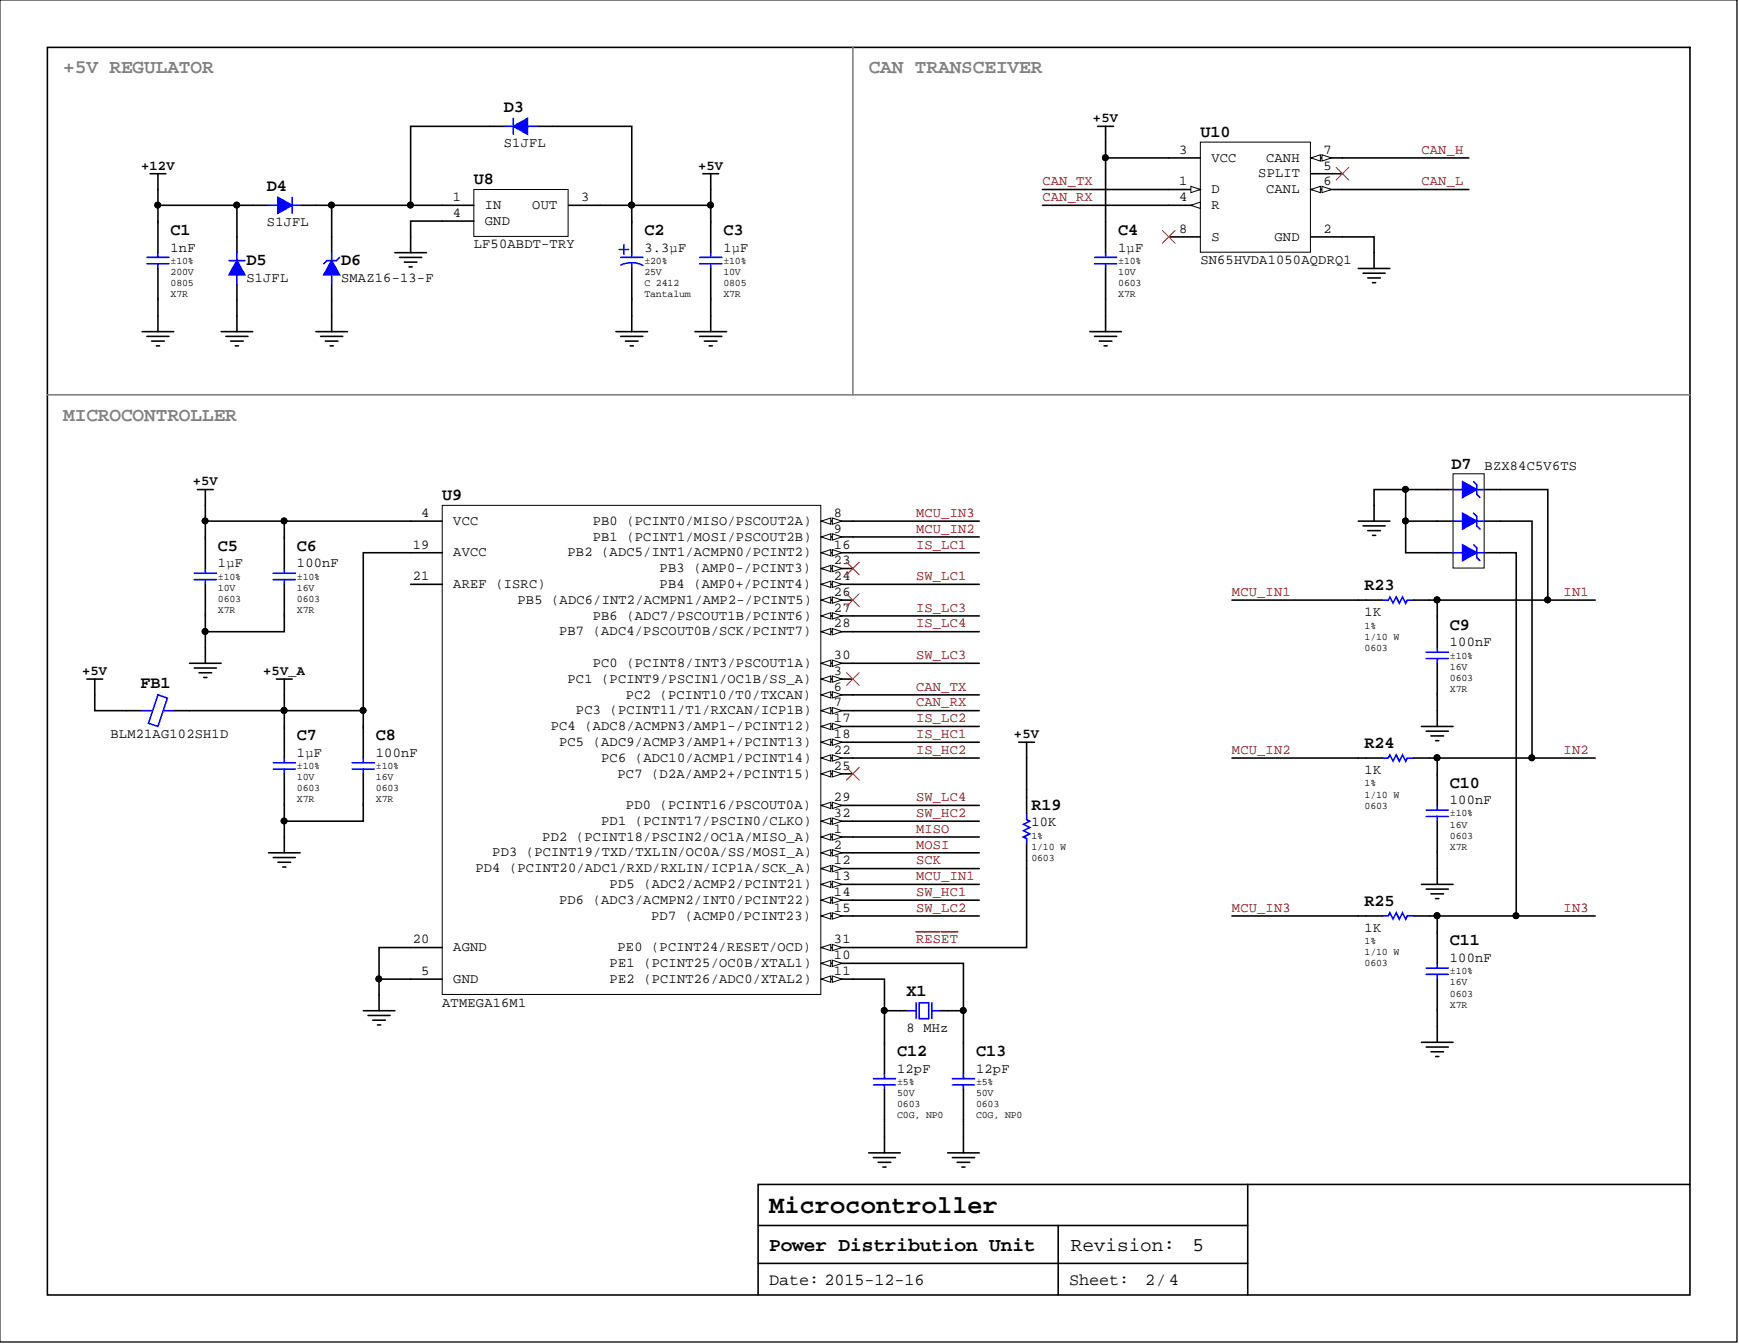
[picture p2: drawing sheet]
<svg xmlns="http://www.w3.org/2000/svg" width="279mm" height="216mm" viewBox="0 0 279 216" stroke-linecap="round" stroke-linejoin="round" font-family="sans-serif">
<defs><g id="words">
<text font-size="4.1" x="123.6" y="194.9">Microcontroller</text>
<g font-size="3.1" fill="#808080">
<text x="10.2" y="11.8">+5V REGULATOR</text>
<text x="139.6" y="11.8">CAN TRANSCEIVER</text>
<text x="10.2" y="67.6">MICROCONTROLLER</text>
</g>
<g font-size="3.1">
<text x="123.6" y="201">Power Distribution Unit</text>
<text x="172" y="201">Revision:</text>
<text x="191.6" y="201">5</text>
</g>
<g font-size="2.7">
<text x="80.9" y="17.9">D3</text>
<text x="192.9" y="22">U10</text>
<text x="76.1" y="29.6">U8</text>
<text x="42.9" y="30.6">D4</text>
<text x="27.4" y="37.7">C1</text>
<text x="103.5" y="37.7">C2</text>
<text x="116.2" y="37.7">C3</text>
<text x="179.7" y="37.7">C4</text>
<text x="39.6" y="42.5">D5</text>
<text x="54.8" y="42.5">D6</text>
<text x="233.2" y="75.3">D7</text>
<text x="71.1" y="80.3">U9</text>
<text x="35" y="88.5">C5</text>
<text x="47.7" y="88.5">C6</text>
<text x="219.2" y="94.8">R23</text>
<text x="232.9" y="101.1">C9</text>
<text x="22.6" y="110.5">FB1</text>
<text x="47.7" y="118.9">C7</text>
<text x="60.4" y="118.9">C8</text>
<text x="219.2" y="120.2">R24</text>
<text x="165.7" y="130.1">R19</text>
<text x="232.9" y="126.5">C10</text>
<text x="219.2" y="145.5">R25</text>
<text x="232.9" y="151.9">C11</text>
<text x="145.7" y="160">X1</text>
<text x="144.1" y="169.6">C12</text>
<text x="156.8" y="169.6">C13</text>
<text x="123.6" y="206.4">Date: 2015-12-16</text>
<text x="171.8" y="206.4">Sheet:</text>
<text x="184" y="206.4">2/4</text>
</g>
<g font-size="2.2">
<text x="80.9" y="23.7">S1JFL</text>
<text x="175.6" y="19.6">+5V</text>
<text x="22.7" y="27.2">+12V</text>
<text x="112.2" y="27.2">+5V</text>
<text x="189.5" y="29.8">1</text>
<text x="189.5" y="24.7">3</text>
<text x="194.6" y="26">VCC</text>
<text x="202.2" y="28.5">SPLIT</text>
<text x="203.4" y="26">CANH</text>
<text x="212.6" y="27.2">5</text>
<text x="212.6" y="29.8">6</text>
<text x="212.6" y="24.7">7</text>
<text x="72.7" y="32.3">1</text>
<text x="72.7" y="34.8">4</text>
<text x="77.9" y="33.6">IN</text>
<text x="85.5" y="33.6">OUT</text>
<text x="93.4" y="32.3">3</text>
<text x="189.5" y="32.3">4</text>
<text x="194.6" y="31">D</text>
<text x="194.6" y="33.6">R</text>
<text x="203.4" y="31">CANL</text>
<text x="27.4" y="40.4">1nF</text>
<text x="42.9" y="36.4">S1JFL</text>
<text x="76.1" y="39.9">LF50ABDT-TRY</text>
<text x="77.9" y="36.1">GND</text>
<text x="103.5" y="40.4">3.3µF</text>
<text x="116.2" y="40.4">1µF</text>
<text x="179.7" y="40.4">1µF</text>
<text x="189.5" y="37.4">8</text>
<text x="194.6" y="38.6">S</text>
<text x="204.8" y="38.6">GND</text>
<text x="212.6" y="37.4">2</text>
<text x="39.6" y="45.2">S1JFL</text>
<text x="54.8" y="45.2">SMAZ16-13-F</text>
<text x="192.9" y="42.5">SN65HVDA1050AQDRQ1</text>
<text x="31" y="78">+5V</text>
<text x="238.5" y="75.4">BZX84C5V6TS</text>
<text x="67.7" y="83">4</text>
<text x="134" y="83">8</text>
<text x="66.3" y="88.1">19</text>
<text x="72.8" y="84.3">VCC</text>
<text x="72.8" y="89.4">AVCC</text>
<text x="91.2" y="89.4">PB2 (ADC5/INT1/ACMPN0/PCINT2)</text>
<text x="95.2" y="84.3">PB0 (PCINT0/MISO/PSCOUT2A)</text>
<text x="95.2" y="86.8">PB1 (PCINT1/MOSI/PSCOUT2B)</text>
<text x="134" y="85.6">9</text>
<text x="134" y="88.1">16</text>
<text x="35" y="91.2">1µF</text>
<text x="47.7" y="91.2">100nF</text>
<text x="66.3" y="93.2">21</text>
<text x="72.8" y="94.5">AREF (ISRC)</text>
<text x="106" y="91.9">PB3 (AMP0-/PCINT3)</text>
<text x="106" y="94.5">PB4 (AMP0+/PCINT4)</text>
<text x="134" y="90.7">23</text>
<text x="134" y="93.2">24</text>
<text x="134" y="95.7">26</text>
<text x="83.1" y="97">PB5 (ADC6/INT2/ACMPN1/AMP2-/PCINT5)</text>
<text x="95.2" y="99.5">PB6 (ADC7/PSCOUT1B/PCINT6)</text>
<text x="134" y="98.3">27</text>
<text x="134" y="100.8">28</text>
<text x="219.2" y="99">1K</text>
<text x="89.8" y="102.1">PB7 (ADC4/PSCOUT0B/SCK/PCINT7)</text>
<text x="95.2" y="107.1">PC0 (PCINT8/INT3/PSCOUT1A)</text>
<text x="134" y="105.9">30</text>
<text x="232.9" y="103.8">100nF</text>
<text x="13.2" y="108.4">+5V</text>
<text x="42.3" y="108.4">+5V_A</text>
<text x="91.2" y="109.7">PC1 (PCINT9/PSCIN1/OC1B/SS_A)</text>
<text x="100.6" y="112.2">PC2 (PCINT10/T0/TXCAN)</text>
<text x="134" y="110.9">6</text>
<text x="134" y="113.5">7</text>
<text x="134" y="108.4">3</text>
<text x="17.8" y="118.6">BLM21AG102SH1D</text>
<text x="88.5" y="117.3">PC4 (ADC8/ACMPN3/AMP1-/PCINT12)</text>
<text x="89.8" y="119.8">PC5 (ADC9/ACMP3/AMP1+/PCINT13)</text>
<text x="92.5" y="114.8">PC3 (PCINT11/T1/RXCAN/ICP1B)</text>
<text x="134" y="116">17</text>
<text x="134" y="118.6">18</text>
<text x="162.9" y="118.6">+5V</text>
<text x="47.7" y="121.6">1µF</text>
<text x="60.4" y="121.6">100nF</text>
<text x="96.6" y="122.4">PC6 (ADC10/ACMP1/PCINT14)</text>
<text x="99.2" y="124.9">PC7 (D2A/AMP2+/PCINT15)</text>
<text x="134" y="123.6">25</text>
<text x="134" y="121.1">22</text>
<text x="219.2" y="124.4">1K</text>
<text x="100.6" y="130">PD0 (PCINT16/PSCOUT0A)</text>
<text x="134" y="128.7">29</text>
<text x="134" y="131.2">32</text>
<text x="232.9" y="129.2">100nF</text>
<text x="79.1" y="137.6">PD3 (PCINT19/TXD/TXLIN/OC0A/SS/MOSI_A)</text>
<text x="87.1" y="135">PD2 (PCINT18/PSCIN2/OC1A/MISO_A)</text>
<text x="96.6" y="132.5">PD1 (PCINT17/PSCIN0/CLKO)</text>
<text x="134" y="133.8">1</text>
<text x="134" y="136.3">2</text>
<text x="165.7" y="132.8">10K</text>
<text x="76.4" y="140.1">PD4 (PCINT20/ADC1/RXD/RXLIN/ICP1A/SCK_A)</text>
<text x="98" y="142.7">PD5 (ADC2/ACMP2/PCINT21)</text>
<text x="134" y="138.9">12</text>
<text x="134" y="141.4">13</text>
<text x="134" y="143.9">14</text>
<text x="89.8" y="145.2">PD6 (ADC3/ACMPN2/INT0/PCINT22)</text>
<text x="104.6" y="147.7">PD7 (ACMP0/PCINT23)</text>
<text x="134" y="146.5">15</text>
<text x="219.2" y="149.8">1K</text>
<text x="66.3" y="151.5">20</text>
<text x="72.8" y="152.8">AGND</text>
<text x="98" y="155.3">PE1 (PCINT25/OC0B/XTAL1)</text>
<text x="99.2" y="152.8">PE0 (PCINT24/RESET/OCD)</text>
<text x="134" y="151.5">31</text>
<text x="134" y="154.1">10</text>
<text x="232.9" y="154.6">100nF</text>
<text x="67.7" y="156.6">5</text>
<text x="71.1" y="161.7">ATMEGA16M1</text>
<text x="72.8" y="157.9">GND</text>
<text x="98" y="157.9">PE2 (PCINT26/ADC0/XTAL2)</text>
<text x="134" y="156.6">11</text>
<text x="145.7" y="165.7">8 MHz</text>
<text x="144.1" y="172.3">12pF</text>
<text x="156.8" y="172.3">12pF</text>
</g>
<g font-size="2.2" fill="#800000">
<text x="167.5" y="29.8">CAN_TX</text>
<text x="228.4" y="24.7">CAN_H</text>
<text x="228.4" y="29.8">CAN_L</text>
<text x="167.5" y="32.3">CAN_RX</text>
<text x="147.2" y="83">MCU_IN3</text>
<text x="147.2" y="88.1">IS_LC1</text>
<text x="147.2" y="85.6">MCU_IN2</text>
<text x="147.2" y="93.2">SW_LC1</text>
<text x="197.9" y="95.7">MCU_IN1</text>
<text x="251.2" y="95.7">IN1</text>
<text x="147.2" y="98.3">IS_LC3</text>
<text x="147.2" y="100.8">IS_LC4</text>
<text x="147.2" y="105.9">SW_LC3</text>
<text x="147.2" y="110.9">CAN_TX</text>
<text x="147.2" y="113.5">CAN_RX</text>
<text x="147.2" y="118.6">IS_HC1</text>
<text x="147.2" y="116">IS_LC2</text>
<text x="147.2" y="121.1">IS_HC2</text>
<text x="197.9" y="121.1">MCU_IN2</text>
<text x="251.2" y="121.1">IN2</text>
<text x="147.2" y="131.2">SW_HC2</text>
<text x="147.2" y="128.7">SW_LC4</text>
<text x="147.2" y="133.8">MISO</text>
<text x="147.2" y="136.3">MOSI</text>
<text x="147.2" y="143.9">SW_HC1</text>
<text x="147.2" y="138.9">SCK</text>
<text x="147.2" y="141.4">MCU_IN1</text>
<text x="147.2" y="146.5">SW_LC2</text>
<text x="197.9" y="146.5">MCU_IN3</text>
<text x="251.2" y="146.5">IN3</text>
<text x="147.2" y="151.5">RESET</text>
</g>
<g font-size="1.6">
<text x="27.4" y="42.4">±10%</text>
<text x="27.4" y="44.1">200V</text>
<text x="27.4" y="45.9">0805</text>
<text x="27.4" y="47.7">X7R</text>
<text x="103.5" y="42.4">±20%</text>
<text x="103.5" y="44.1">25V</text>
<text x="103.5" y="45.9">C 2412</text>
<text x="103.5" y="47.7">Tantalum</text>
<text x="116.2" y="42.4">±10%</text>
<text x="116.2" y="44.1">10V</text>
<text x="116.2" y="45.9">0805</text>
<text x="116.2" y="47.7">X7R</text>
<text x="179.7" y="42.4">±10%</text>
<text x="179.7" y="44.1">10V</text>
<text x="179.7" y="45.9">0603</text>
<text x="179.7" y="47.7">X7R</text>
<text x="35" y="93.1">±10%</text>
<text x="35" y="94.9">10V</text>
<text x="47.7" y="93.1">±10%</text>
<text x="47.7" y="94.9">16V</text>
<text x="35" y="96.7">0603</text>
<text x="35" y="98.4">X7R</text>
<text x="47.7" y="96.7">0603</text>
<text x="47.7" y="98.4">X7R</text>
<text x="219.2" y="101">1%</text>
<text x="219.2" y="102.7">1/10 W</text>
<text x="219.2" y="104.5">0603</text>
<text x="232.9" y="105.8">±10%</text>
<text x="232.9" y="107.6">16V</text>
<text x="232.9" y="109.3">0603</text>
<text x="232.9" y="111.1">X7R</text>
<text x="47.7" y="123.5">±10%</text>
<text x="47.7" y="125.3">10V</text>
<text x="60.4" y="123.5">±10%</text>
<text x="60.4" y="125.3">16V</text>
<text x="47.7" y="127.1">0603</text>
<text x="47.7" y="128.9">X7R</text>
<text x="60.4" y="127.1">0603</text>
<text x="60.4" y="128.9">X7R</text>
<text x="219.2" y="126.3">1%</text>
<text x="219.2" y="128.1">1/10 W</text>
<text x="219.2" y="129.9">0603</text>
<text x="232.9" y="131.2">±10%</text>
<text x="165.7" y="134.7">1%</text>
<text x="165.7" y="136.5">1/10 W</text>
<text x="232.9" y="132.9">16V</text>
<text x="232.9" y="134.7">0603</text>
<text x="232.9" y="136.5">X7R</text>
<text x="165.7" y="138.3">0603</text>
<text x="219.2" y="151.7">1%</text>
<text x="219.2" y="153.5">1/10 W</text>
<text x="219.2" y="155.3">0603</text>
<text x="232.9" y="156.5">±10%</text>
<text x="232.9" y="158.3">16V</text>
<text x="232.9" y="160.1">0603</text>
<text x="232.9" y="161.9">X7R</text>
<text x="144.1" y="174.3">±5%</text>
<text x="144.1" y="176.1">50V</text>
<text x="144.1" y="177.8">0603</text>
<text x="144.1" y="179.6">C0G, NP0</text>
<text x="156.8" y="174.3">±5%</text>
<text x="156.8" y="176.1">50V</text>
<text x="156.8" y="177.8">0603</text>
<text x="156.8" y="179.6">C0G, NP0</text>
</g>
</g></defs>
<path d="M0 0h279.1v215.6h-279.1z" fill="#fff" stroke="#000" stroke-width=".16"/>
<path d="M7.6 7.6h263.9v200.4h-263.9zM121.8 196.9h78.7M170 196.9v11.1M200.5 190.3v17.7M271.5 190.3h-149.7v17.7M121.8 203h78.7" fill="none" stroke="#000" stroke-width=".25"/>
<path d="M71.1 81.2h60.8v78.5h-60.8z" fill="#fff" stroke="#000" stroke-width=".16"/>
<path d="M132 129.4h5" fill="none" stroke="#000" stroke-width=".25"/>
<path d="M132 129.4l1.5-.5v1z" fill="#fff"/>
<path d="M132 129.4l1.5-.5v1z" fill="none" stroke="#000" stroke-width=".16"/>
<path d="M133.7 128.9l1.6 .5-1.6 .5z" fill="#fff"/>
<path d="M133.7 128.9l1.6 .5-1.6 .5z" fill="none" stroke="#000" stroke-width=".16"/>
<path d="M132 106.5h5" fill="none" stroke="#000" stroke-width=".25"/>
<path d="M132 106.5l1.5-.5v1.1z" fill="#fff"/>
<path d="M132 106.5l1.5-.5v1.1z" fill="none" stroke="#000" stroke-width=".16"/>
<path d="M133.7 106l1.6 .5-1.6 .6z" fill="#fff"/>
<path d="M133.7 106l1.6 .5-1.6 .6z" fill="none" stroke="#000" stroke-width=".16"/>
<path d="M132 152.2h5" fill="none" stroke="#000" stroke-width=".25"/>
<path d="M132 152.2l1.5-.5v1z" fill="#fff"/>
<path d="M132 152.2l1.5-.5v1z" fill="none" stroke="#000" stroke-width=".16"/>
<path d="M133.7 151.7l1.6 .5-1.6 .5z" fill="#fff"/>
<path d="M133.7 151.7l1.6 .5-1.6 .5z" fill="none" stroke="#000" stroke-width=".16"/>
<path d="M132 131.9h5" fill="none" stroke="#000" stroke-width=".25"/>
<path d="M132 131.9l1.5-.5v1z" fill="#fff"/>
<path d="M132 131.9l1.5-.5v1z" fill="none" stroke="#000" stroke-width=".16"/>
<path d="M133.7 131.4l1.6 .5-1.6 .5z" fill="#fff"/>
<path d="M133.7 131.4l1.6 .5-1.6 .5z" fill="none" stroke="#000" stroke-width=".16"/>
<path d="M132 134.5h5" fill="none" stroke="#000" stroke-width=".25"/>
<path d="M132 134.5l1.5-.6v1.1z" fill="#fff"/>
<path d="M132 134.5l1.5-.6v1.1z" fill="none" stroke="#000" stroke-width=".16"/>
<path d="M133.7 133.9l1.6 .6-1.6 .5z" fill="#fff"/>
<path d="M133.7 133.9l1.6 .6-1.6 .5z" fill="none" stroke="#000" stroke-width=".16"/>
<path d="M132 137h5" fill="none" stroke="#000" stroke-width=".25"/>
<path d="M132 137l1.5-.5v1z" fill="#fff"/>
<path d="M132 137l1.5-.5v1z" fill="none" stroke="#000" stroke-width=".16"/>
<path d="M133.7 136.5l1.6 .5-1.6 .5z" fill="#fff"/>
<path d="M133.7 136.5l1.6 .5-1.6 .5z" fill="none" stroke="#000" stroke-width=".16"/>
<path d="M132 111.6h5" fill="none" stroke="#000" stroke-width=".25"/>
<path d="M132 111.6l1.5-.5v1z" fill="#fff"/>
<path d="M132 111.6l1.5-.5v1z" fill="none" stroke="#000" stroke-width=".16"/>
<path d="M133.7 111.1l1.6 .5-1.6 .5z" fill="#fff"/>
<path d="M133.7 111.1l1.6 .5-1.6 .5z" fill="none" stroke="#000" stroke-width=".16"/>
<path d="M132 114.2h5M66 157.3h5.1" fill="none" stroke="#000" stroke-width=".25"/>
<path d="M132 114.2l1.5-.5v1z" fill="#fff"/>
<path d="M132 114.2l1.5-.5v1z" fill="none" stroke="#000" stroke-width=".16"/>
<path d="M133.7 113.7l1.6 .5-1.6 .5z" fill="#fff"/>
<path d="M133.7 113.7l1.6 .5-1.6 .5z" fill="none" stroke="#000" stroke-width=".16"/>
<path d="M132 83.7h5" fill="none" stroke="#000" stroke-width=".25"/>
<path d="M132 83.7l1.5-.5v1z" fill="#fff"/>
<path d="M132 83.7l1.5-.5v1z" fill="none" stroke="#000" stroke-width=".16"/>
<path d="M133.7 83.2l1.6 .5-1.6 .5z" fill="#fff"/>
<path d="M133.7 83.2l1.6 .5-1.6 .5z" fill="none" stroke="#000" stroke-width=".16"/>
<path d="M132 86.3h5" fill="none" stroke="#000" stroke-width=".25"/>
<path d="M132 86.3l1.5-.6v1.1z" fill="#fff"/>
<path d="M132 86.3l1.5-.6v1.1z" fill="none" stroke="#000" stroke-width=".16"/>
<path d="M133.7 85.7l1.6 .6-1.6 .5z" fill="#fff"/>
<path d="M133.7 85.7l1.6 .6-1.6 .5z" fill="none" stroke="#000" stroke-width=".16"/>
<path d="M132 154.8h5" fill="none" stroke="#000" stroke-width=".25"/>
<path d="M132 154.8l1.5-.6v1.1z" fill="#fff"/>
<path d="M132 154.8l1.5-.6v1.1z" fill="none" stroke="#000" stroke-width=".16"/>
<path d="M133.7 154.2l1.6 .6-1.6 .5z" fill="#fff"/>
<path d="M133.7 154.2l1.6 .6-1.6 .5z" fill="none" stroke="#000" stroke-width=".16"/>
<path d="M132 157.3h5" fill="none" stroke="#000" stroke-width=".25"/>
<path d="M132 157.3l1.5-.5v1z" fill="#fff"/>
<path d="M132 157.3l1.5-.5v1z" fill="none" stroke="#000" stroke-width=".16"/>
<path d="M133.7 156.8l1.6 .5-1.6 .5z" fill="#fff"/>
<path d="M133.7 156.8l1.6 .5-1.6 .5z" fill="none" stroke="#000" stroke-width=".16"/>
<path d="M132 139.5h5" fill="none" stroke="#000" stroke-width=".25"/>
<path d="M132 139.5l1.5-.5v1z" fill="#fff"/>
<path d="M132 139.5l1.5-.5v1z" fill="none" stroke="#000" stroke-width=".16"/>
<path d="M133.7 139l1.6 .5-1.6 .5z" fill="#fff"/>
<path d="M133.7 139l1.6 .5-1.6 .5z" fill="none" stroke="#000" stroke-width=".16"/>
<path d="M132 142.1h5" fill="none" stroke="#000" stroke-width=".25"/>
<path d="M132 142.1l1.5-.5v1z" fill="#fff"/>
<path d="M132 142.1l1.5-.5v1z" fill="none" stroke="#000" stroke-width=".16"/>
<path d="M133.7 141.6l1.6 .5-1.6 .5z" fill="#fff"/>
<path d="M133.7 141.6l1.6 .5-1.6 .5z" fill="none" stroke="#000" stroke-width=".16"/>
<path d="M132 144.6h5" fill="none" stroke="#000" stroke-width=".25"/>
<path d="M132 144.6l1.5-.5v1z" fill="#fff"/>
<path d="M132 144.6l1.5-.5v1z" fill="none" stroke="#000" stroke-width=".16"/>
<path d="M133.7 144.1l1.6 .5-1.6 .5z" fill="#fff"/>
<path d="M133.7 144.1l1.6 .5-1.6 .5z" fill="none" stroke="#000" stroke-width=".16"/>
<path d="M132 147.1h5" fill="none" stroke="#000" stroke-width=".25"/>
<path d="M132 147.1l1.5-.5v1z" fill="#fff"/>
<path d="M132 147.1l1.5-.5v1z" fill="none" stroke="#000" stroke-width=".16"/>
<path d="M133.7 146.6l1.6 .5-1.6 .5z" fill="#fff"/>
<path d="M133.7 146.6l1.6 .5-1.6 .5z" fill="none" stroke="#000" stroke-width=".16"/>
<path d="M132 88.8h5" fill="none" stroke="#000" stroke-width=".25"/>
<path d="M132 88.8l1.5-.5v1z" fill="#fff"/>
<path d="M132 88.8l1.5-.5v1z" fill="none" stroke="#000" stroke-width=".16"/>
<path d="M133.7 88.3l1.6 .5-1.6 .5z" fill="#fff"/>
<path d="M133.7 88.3l1.6 .5-1.6 .5z" fill="none" stroke="#000" stroke-width=".16"/>
<path d="M132 116.7h5" fill="none" stroke="#000" stroke-width=".25"/>
<path d="M132 116.7l1.5-.5v1z" fill="#fff"/>
<path d="M132 116.7l1.5-.5v1z" fill="none" stroke="#000" stroke-width=".16"/>
<path d="M133.7 116.2l1.6 .5-1.6 .5z" fill="#fff"/>
<path d="M133.7 116.2l1.6 .5-1.6 .5z" fill="none" stroke="#000" stroke-width=".16"/>
<path d="M132 119.2h5" fill="none" stroke="#000" stroke-width=".25"/>
<path d="M132 119.2l1.5-.5v1z" fill="#fff"/>
<path d="M132 119.2l1.5-.5v1z" fill="none" stroke="#000" stroke-width=".16"/>
<path d="M133.7 118.7l1.6 .5-1.6 .5z" fill="#fff"/>
<path d="M133.7 118.7l1.6 .5-1.6 .5z" fill="none" stroke="#000" stroke-width=".16"/>
<path d="M66 93.9h5.1M132 91.3h5M66 152.2h5.1" fill="none" stroke="#000" stroke-width=".25"/>
<path d="M132 91.3l1.5-.5v1z" fill="#fff"/>
<path d="M132 91.3l1.5-.5v1z" fill="none" stroke="#000" stroke-width=".16"/>
<path d="M133.7 90.8l1.6 .5-1.6 .5z" fill="#fff"/>
<path d="M133.7 90.8l1.6 .5-1.6 .5z" fill="none" stroke="#000" stroke-width=".16"/>
<path d="M132 93.9h5" fill="none" stroke="#000" stroke-width=".25"/>
<path d="M132 93.9l1.5-.5v1z" fill="#fff"/>
<path d="M132 93.9l1.5-.5v1z" fill="none" stroke="#000" stroke-width=".16"/>
<path d="M133.7 93.4l1.6 .5-1.6 .5z" fill="#fff"/>
<path d="M133.7 93.4l1.6 .5-1.6 .5z" fill="none" stroke="#000" stroke-width=".16"/>
<path d="M132 124.3h5" fill="none" stroke="#000" stroke-width=".25"/>
<path d="M132 124.3l1.5-.5v1z" fill="#fff"/>
<path d="M132 124.3l1.5-.5v1z" fill="none" stroke="#000" stroke-width=".16"/>
<path d="M133.7 123.8l1.6 .5-1.6 .5z" fill="#fff"/>
<path d="M133.7 123.8l1.6 .5-1.6 .5z" fill="none" stroke="#000" stroke-width=".16"/>
<path d="M132 96.4h5" fill="none" stroke="#000" stroke-width=".25"/>
<path d="M132 96.4l1.5-.5v1z" fill="#fff"/>
<path d="M132 96.4l1.5-.5v1z" fill="none" stroke="#000" stroke-width=".16"/>
<path d="M133.7 95.9l1.6 .5-1.6 .5z" fill="#fff"/>
<path d="M133.7 95.9l1.6 .5-1.6 .5z" fill="none" stroke="#000" stroke-width=".16"/>
<path d="M132 98.9h5" fill="none" stroke="#000" stroke-width=".25"/>
<path d="M132 98.9l1.5-.5v1z" fill="#fff"/>
<path d="M132 98.9l1.5-.5v1z" fill="none" stroke="#000" stroke-width=".16"/>
<path d="M133.7 98.4l1.6 .5-1.6 .5z" fill="#fff"/>
<path d="M133.7 98.4l1.6 .5-1.6 .5z" fill="none" stroke="#000" stroke-width=".16"/>
<path d="M132 101.5h5" fill="none" stroke="#000" stroke-width=".25"/>
<path d="M132 101.5l1.5-.5v1z" fill="#fff"/>
<path d="M132 101.5l1.5-.5v1z" fill="none" stroke="#000" stroke-width=".16"/>
<path d="M133.7 101l1.6 .5-1.6 .5z" fill="#fff"/>
<path d="M133.7 101l1.6 .5-1.6 .5z" fill="none" stroke="#000" stroke-width=".16"/>
<path d="M132 109.1h5" fill="none" stroke="#000" stroke-width=".25"/>
<path d="M132 109.1l1.5-.5v1z" fill="#fff"/>
<path d="M132 109.1l1.5-.5v1z" fill="none" stroke="#000" stroke-width=".16"/>
<path d="M133.7 108.6l1.6 .5-1.6 .5z" fill="#fff"/>
<path d="M133.7 108.6l1.6 .5-1.6 .5z" fill="none" stroke="#000" stroke-width=".16"/>
<path d="M66 83.7h5.1M66 88.8h5.1M132 121.8h5" fill="none" stroke="#000" stroke-width=".25"/>
<path d="M132 121.8l1.5-.5v1z" fill="#fff"/>
<path d="M132 121.8l1.5-.5v1z" fill="none" stroke="#000" stroke-width=".16"/>
<path d="M133.7 121.3l1.6 .5-1.6 .5z" fill="#fff"/>
<path d="M133.7 121.3l1.6 .5-1.6 .5z" fill="none" stroke="#000" stroke-width=".16"/>
<path d="M147.2 149.7h2.6M149.9 149.7h1.1M151.2 149.7h1.3M152.6 149.7h1.3" fill="none" stroke="#800000" stroke-width=".25"/>
<g fill="none" stroke="#000" stroke-width=".25">
<path d="M177.6 35.5v5.1M175.1 53.3h5.1M175.9 54h3.5M176.6 54.8h2M177.4 55.6h.5M177.6 43.1v5.1M177.6 50.7v2.6M31.7 78.6h2.6M33 78.6v2.6M33 86.3v5M33 93.9v5M45.7 86.3v5"/>
<path d="M45.7 93.9v5M30.5 106.5h5M31.2 107.3h3.6M32 108.1h2M32.7 108.8h.5M33 104v2.5M44.4 109.1h2.5M45.7 109.1v2.5M45.7 116.7v5.1M58.4 116.7v5.1M43.1 137h5.1M43.9 137.8h3.6"/>
<path d="M44.7 138.5h2M45.4 139.3h.5M45.7 124.3v5.1M45.7 134.5v2.5M58.4 124.3v5.1M60.9 159.8v2.6M58.4 162.4h5M59.1 163.1h3.6M59.9 163.9h2M60.6 164.6h.6"/>
</g>
<path d="M136 90.3l2 2M138 90.3l-2 2M136 123.3l2 2M138 123.3l-2 2" fill="none" stroke="#f00" stroke-width=".16"/>
<g fill="none" stroke="#00f" stroke-width=".25">
<path d="M175.9 42.4h3.5M175.9 41.4h3.5M177.6 40.6v.8M177.6 42.4v.7M31.2 93.1h3.6M31.2 92.1h3.6M33 91.3v.8M33 93.1v.8M43.9 93.1h3.6M43.9 92.1h3.6M45.7 91.3v.8M45.7 93.1v.8"/>
<path d="M43.9 123.5h3.6M43.9 122.5h3.6M45.7 121.8v.7M45.7 123.5v.8M56.6 123.5h3.5M56.6 122.5h3.5M58.4 121.8v.7M58.4 123.5v.8"/>
</g>
<path d="M76.1 30.4h15.2v7.6h-15.2z" fill="#fff" stroke="#000" stroke-width=".16"/>
<path d="M38.1 38.1v2.5M71.1 33h5M71.1 35.5h5M91.4 33h5M38.1 45.7v2.5" fill="none" stroke="#000" stroke-width=".25"/>
<path d="M38.1 40.6v5.1" fill="none" stroke="#00f" stroke-width=".25"/>
<path d="M38.1 41.9l1.2 2.2h-2.5z" fill="#00f"/>
<path d="M43.1 33h5.1M36.8 41.9h2.5M38.1 41.9l1.2 2.2h-2.5z" fill="none" stroke="#00f" stroke-width=".25"/>
<path d="M40.6 33h2.5M48.2 33h2.6" fill="none" stroke="#000" stroke-width=".25"/>
<path d="M44.7 31.7l2.2 1.3-2.2 1.2z" fill="#00f"/>
<path d="M44.7 31.7l2.2 1.3-2.2 1.2zM46.9 31.7v2.5M81.2 20.3h5.1" fill="none" stroke="#00f" stroke-width=".25"/>
<path d="M78.7 20.3h2.5M86.3 20.3h2.5" fill="none" stroke="#000" stroke-width=".25"/>
<path d="M82.5 20.3l2.3-1.3v2.6z" fill="#00f"/>
<path d="M82.5 19v2.6M82.5 20.3l2.3-1.3v2.6zM53.3 40.6v5.1" fill="none" stroke="#00f" stroke-width=".25"/>
<path d="M53.3 38.1v2.5M53.3 45.7v2.5" fill="none" stroke="#000" stroke-width=".25"/>
<path d="M53.3 41.9l1.3 2.2h-2.6z" fill="#00f"/>
<g fill="none" stroke="#00f" stroke-width=".25">
<path d="M100.2 39.3v1.5M23.6 42.4h3.6M23.6 41.4h3.6M25.4 40.6v.8M25.4 42.4v.7M53.3 41.9l1.3 2.2h-2.6zM54.6 41.4l-.5 .5h-1.6l-.5 .5M99.5 40.1h1.5M99.7 41.4h3.6M99.7 42.6a3.9 3.9 0 0 1 3.6 0M101.5 40.6v.8M101.5 42.4v.7"/>
<path d="M112.4 42.4h3.6M112.4 41.4h3.6M114.2 40.6v.8M114.2 42.4v.7M222 96.4h1.1l.2-.5 .5 1 .5-1 .5 1 .5-1 .5 1 .3-.5h1M22.8 114.2h1.6M25.4 111.6l1.5 .5-1.5 4.6-1.5-.5zM26.4 114.2h1.5M229.1 105.8h3.6M229.1 104.8h3.6M230.9 104v.8M230.9 105.8v.7"/>
<path d="M164.9 130.7v1l.6 .2-1.1 .5 1.1 .5-1.1 .5 1.1 .5-1.1 .6 .5 .2v1M222 121.8h1.1l.2-.5 .5 1 .5-1 .5 1 .5-1 .5 1 .3-.5h1M229.1 131.2h3.6M229.1 130.1h3.6M230.9 129.4v.7M230.9 131.2v.7M222 147.1h1.1l.2-.5 .5 1 .5-1 .5 1 .5-1 .5 1 .3-.5h1M229.1 156.5h3.6M229.1 155.5h3.6M230.9 154.8v.7M230.9 156.5v.8"/>
</g>
<g fill="none" stroke="#000" stroke-width=".25">
<path d="M24.1 27.9h2.5M25.4 27.9v2.5M25.4 35.5v5.1M66 38.1v2.5M101.5 35.5v5.1M112.9 27.9h2.6M114.2 27.9v2.5M114.2 35.5v5.1M22.8 53.3h5.1M23.6 54h3.6M24.4 54.8h2M25.1 55.6h.5"/>
<path d="M25.4 43.1v5.1M25.4 50.7v2.6M35.5 53.3h5.1M36.3 54h3.5M37 54.8h2.1M37.8 55.6h.5M38.1 50.7v2.6M50.8 53.3h5M51.5 54h3.6M52.3 54.8h2M53 55.6h.5M53.3 50.7v2.6"/>
<path d="M63.4 40.6h5.1M64.2 41.4h3.6M65 42.1h2M65.7 42.9h.5M99 53.3h5M99.7 54h3.6M100.5 54.8h2M101.2 55.6h.6M101.5 43.1v5.1M101.5 50.7v2.6M111.7 53.3h5M112.4 54h3.6"/>
<path d="M113.2 54.8h2M113.9 55.6h.5M114.2 43.1v5.1M114.2 50.7v2.6M218.2 96.4h3.8M227.1 96.4h3.8M230.9 98.9v5.1M14 109.1h2.5M15.2 109.1v2.5M20.3 114.2h2.5M27.9 114.2h2.6M163.7 119.2h2.5"/>
<path d="M164.9 119.2v2.6M228.4 116.7h5.1M229.1 117.5h3.6M229.9 118.2h2M230.7 119h.5M230.9 106.5v5.1M230.9 114.2v2.5M164.9 126.8v3.9M164.9 135.7v3.8M218.2 121.8h3.8M227.1 121.8h3.8M230.9 124.3v5.1"/>
<path d="M230.9 131.9v5.1M230.9 139.5v2.6M218.2 147.1h3.8M227.1 147.1h3.8M228.4 142.1h5.1M229.1 142.8h3.6M229.9 143.6h2M230.7 144.3h.5M230.9 149.7v5.1M230.9 157.3v5.1M228.4 167.4h5.1M229.1 168.2h3.6"/>
<path d="M229.9 169h2M230.7 169.7h.5M230.9 164.9v2.5"/>
</g>
<path d="M136 95.4l2 2M138 95.4l-2 2M136 108.1l2 2M138 108.1l-2 2" fill="none" stroke="#f00" stroke-width=".16"/>
<g fill="#000" stroke="#000" stroke-width=".16">
<circle cx="230.9" cy="96.4" r=".47"/>
<circle cx="230.9" cy="121.7" r=".47"/>
<circle cx="230.9" cy="147.1" r=".47"/>
</g>
<path d="M233.5 76.1h5v15.2h-5z" fill="#fff" stroke="#000" stroke-width=".16"/>
<path d="M230.9 78.6h2.6M238.5 78.6h2.6" fill="none" stroke="#000" stroke-width=".25"/>
<path d="M233.5 78.6h5" fill="none" stroke="#00f" stroke-width=".25"/>
<path d="M235 77.4l2.3 1.2-2.3 1.3z" fill="#00f"/>
<path d="M235 77.4l2.3 1.2-2.3 1.3zM236.8 77.4l.5 .5v1.5l.5 .5M233.5 83.7h5" fill="none" stroke="#00f" stroke-width=".25"/>
<path d="M230.9 83.7h2.6M238.5 83.7h2.6" fill="none" stroke="#000" stroke-width=".25"/>
<path d="M235 82.4l2.3 1.3-2.3 1.3z" fill="#00f"/>
<path d="M233.5 88.8h5M235 82.4l2.3 1.3-2.3 1.3zM236.8 82.4l.5 .6v1.5l.5 .5" fill="none" stroke="#00f" stroke-width=".25"/>
<path d="M230.9 88.8h2.6M238.5 88.8h2.6" fill="none" stroke="#000" stroke-width=".25"/>
<path d="M235 87.5l2.3 1.3-2.3 1.3z" fill="#00f"/>
<path d="M235 87.5l2.3 1.3-2.3 1.3zM236.8 87.5l.5 .5v1.6l.5 .5" fill="none" stroke="#00f" stroke-width=".25"/>
<path d="M218.2 83.7h5.1M219 84.5h3.5M219.8 85.2h2M220.5 86h.5M220.8 81.2v2.5" fill="none" stroke="#000" stroke-width=".25"/>
<path d="M192.9 22.8h17.6v17.7h-17.6z" fill="#fff" stroke="#000" stroke-width=".16"/>
<path d="M187.8 30.4h5.1" fill="none" stroke="#000" stroke-width=".25"/>
<path d="M191.3 29.9l1.6 .5-1.6 .6z" fill="#fff"/>
<path d="M191.3 29.9l1.6 .5-1.6 .6z" fill="none" stroke="#000" stroke-width=".16"/>
<path d="M187.8 25.4h5.1M187.8 33h5.1M210.6 38.1h5.1" fill="none" stroke="#000" stroke-width=".25"/>
<path d="M191.3 33l1.6-.5v1z" fill="#fff"/>
<path d="M191.3 33l1.6-.5v1z" fill="none" stroke="#000" stroke-width=".16"/>
<path d="M210.6 27.9h5.1M210.6 30.4h5.1" fill="none" stroke="#000" stroke-width=".25"/>
<path d="M210.6 30.4l1.5-.5v1.1z" fill="#fff"/>
<path d="M210.6 30.4l1.5-.5v1.1z" fill="none" stroke="#000" stroke-width=".16"/>
<path d="M212.4 29.9l1.5 .5-1.5 .6z" fill="#fff"/>
<path d="M212.4 29.9l1.5 .5-1.5 .6z" fill="none" stroke="#000" stroke-width=".16"/>
<path d="M210.6 25.4h5.1" fill="none" stroke="#000" stroke-width=".25"/>
<path d="M210.6 25.4l1.5-.5v1z" fill="#fff"/>
<path d="M210.6 25.4l1.5-.5v1z" fill="none" stroke="#000" stroke-width=".16"/>
<path d="M212.4 24.9l1.5 .5-1.5 .5z" fill="#fff"/>
<path d="M212.4 24.9l1.5 .5-1.5 .5z" fill="none" stroke="#000" stroke-width=".16"/>
<g fill="none" stroke="#000" stroke-width=".25">
<path d="M25.4 30.4v2.6M38.1 33v5.1M40.6 33h-15.2v2.5M50.8 33h20.3M53.3 33v5.1M71.1 35.5h-5.1v2.6M78.7 20.3h-12.7v12.7M88.8 20.3h12.7v15.2M114.2 30.4v2.6h-17.8M114.2 33v2.5M167.5 30.4h20.3M167.5 33h20.3"/>
<path d="M176.4 20.3h2.5M177.6 20.3v15.2M177.6 25.4h10.2M187.8 38.1h5.1M215.7 38.1h5.1v5M215.7 30.4h20.3M215.7 25.4h20.3M25.4 48.2v2.5M38.1 48.2v2.5M53.3 48.2v2.5M101.5 48.2v2.5M114.2 48.2v2.5"/>
<path d="M177.6 48.2v2.5M218.2 43.1h5.1M219 43.9h3.5M219.8 44.6h2M220.5 45.4h.5M225.8 78.6h-5v2.6M230.9 78.6h-5.1v10.2h5.1M241.1 78.6h7.6v17.8M33 98.9v2.6h12.7v-2.6M33 81.2v2.5h33M33 83.7v2.6M45.7 83.7v2.6"/>
<path d="M66 88.8h-7.6v25.4M137 98.9h20.3M137 88.8h20.3M137 86.3h20.3M137 93.9h20.3M137 83.7h20.3M197.9 96.4h20.3M225.8 83.7h5.1M241.1 83.7h5v38.1M241.1 88.8h2.5v58.3M256.3 96.4h-25.4v2.5M15.2 111.6v2.6h5.1"/>
<path d="M30.5 114.2h27.9v2.5M33 101.5v2.5M45.7 111.6v5.1M137 111.6h20.3M137 114.2h20.3M137 101.5h20.3M137 116.7h20.3M137 119.2h20.3M137 106.5h20.3M230.9 111.6v2.6M45.7 129.4v2.5h12.7v-2.5M45.7 131.9v2.6"/>
<path d="M137 121.8h20.3M137 131.9h20.3M137 129.4h20.3M137 134.5h20.3M137 137h20.3M137 139.5h20.3M164.9 139.5v12.7h-27.9M164.9 121.8v5M197.9 121.8h20.3M230.9 137v2.5M256.3 121.8h-25.4v2.5M66 157.3h-5.1v2.5"/>
<path d="M66 152.2h-5.1v5.1M137 154.8h17.8v7.6h-3.8M137 157.3h5.1v15.2M137 142.1h20.3M137 147.1h20.3M137 144.6h20.3M197.9 147.1h20.3M256.3 147.1h-25.4v2.6M142.1 162.4h3.8M142.1 175v10.2M154.8 162.4v10.1M154.8 175v10.2"/>
<path d="M230.9 162.4v2.5M139.6 185.2h5M140.3 186h3.6M141.1 186.7h2M141.9 187.5h.5M152.3 185.2h5M153 186h3.6M153.8 186.7h2M154.5 187.5h.5"/>
</g>
<path d="M186.8 37l2 2.1M188.8 37l-2 2.1M214.7 26.9l2 2M216.7 26.9l-2 2" fill="none" stroke="#f00" stroke-width=".16"/>
<path d="M137 7.6v55.8h-129.4M137 63.4h134.5" fill="none" stroke="#808080" stroke-width=".25"/>
<g fill="none" stroke="#00f" stroke-width=".25">
<path d="M140.3 174.3h3.6M140.3 173.3h3.6M142.1 172.5v.8M142.1 174.3v.7M145.9 162.4h1.3M147.2 161.1v2.5M147.7 161.1h1.5v2.5h-1.5zM149.7 162.4h1.3M149.7 161.1v2.5M153 174.3h3.6M153 173.3h3.6M154.8 172.5v.8"/>
<path d="M154.8 174.3v.7"/>
</g>
<g fill="#000" stroke="#000" stroke-width=".16">
<circle cx="25.3" cy="32.9" r=".47"/>
<circle cx="38" cy="32.9" r=".47"/>
<circle cx="53.3" cy="32.9" r=".47"/>
<circle cx="65.9" cy="32.9" r=".47"/>
<circle cx="101.5" cy="32.9" r=".47"/>
<circle cx="114.2" cy="32.9" r=".47"/>
<circle cx="177.6" cy="25.3" r=".47"/>
<circle cx="225.8" cy="78.6" r=".47"/>
<circle cx="33" cy="83.7" r=".47"/>
<circle cx="45.6" cy="83.7" r=".47"/>
<circle cx="225.8" cy="83.7" r=".47"/>
<circle cx="230.9" cy="96.4" r=".47"/>
<circle cx="248.6" cy="96.4" r=".47"/>
<circle cx="33" cy="101.4" r=".47"/>
<circle cx="45.6" cy="114.1" r=".47"/>
<circle cx="58.3" cy="114.1" r=".47"/>
<circle cx="45.6" cy="131.9" r=".47"/>
<circle cx="230.9" cy="121.7" r=".47"/>
<circle cx="246.1" cy="121.7" r=".47"/>
<circle cx="60.9" cy="157.2" r=".47"/>
<circle cx="230.9" cy="147.1" r=".47"/>
<circle cx="243.6" cy="147.1" r=".47"/>
<circle cx="142.1" cy="162.3" r=".47"/>
<circle cx="154.8" cy="162.3" r=".47"/>
</g>
<use href="#words"/>
</svg>
